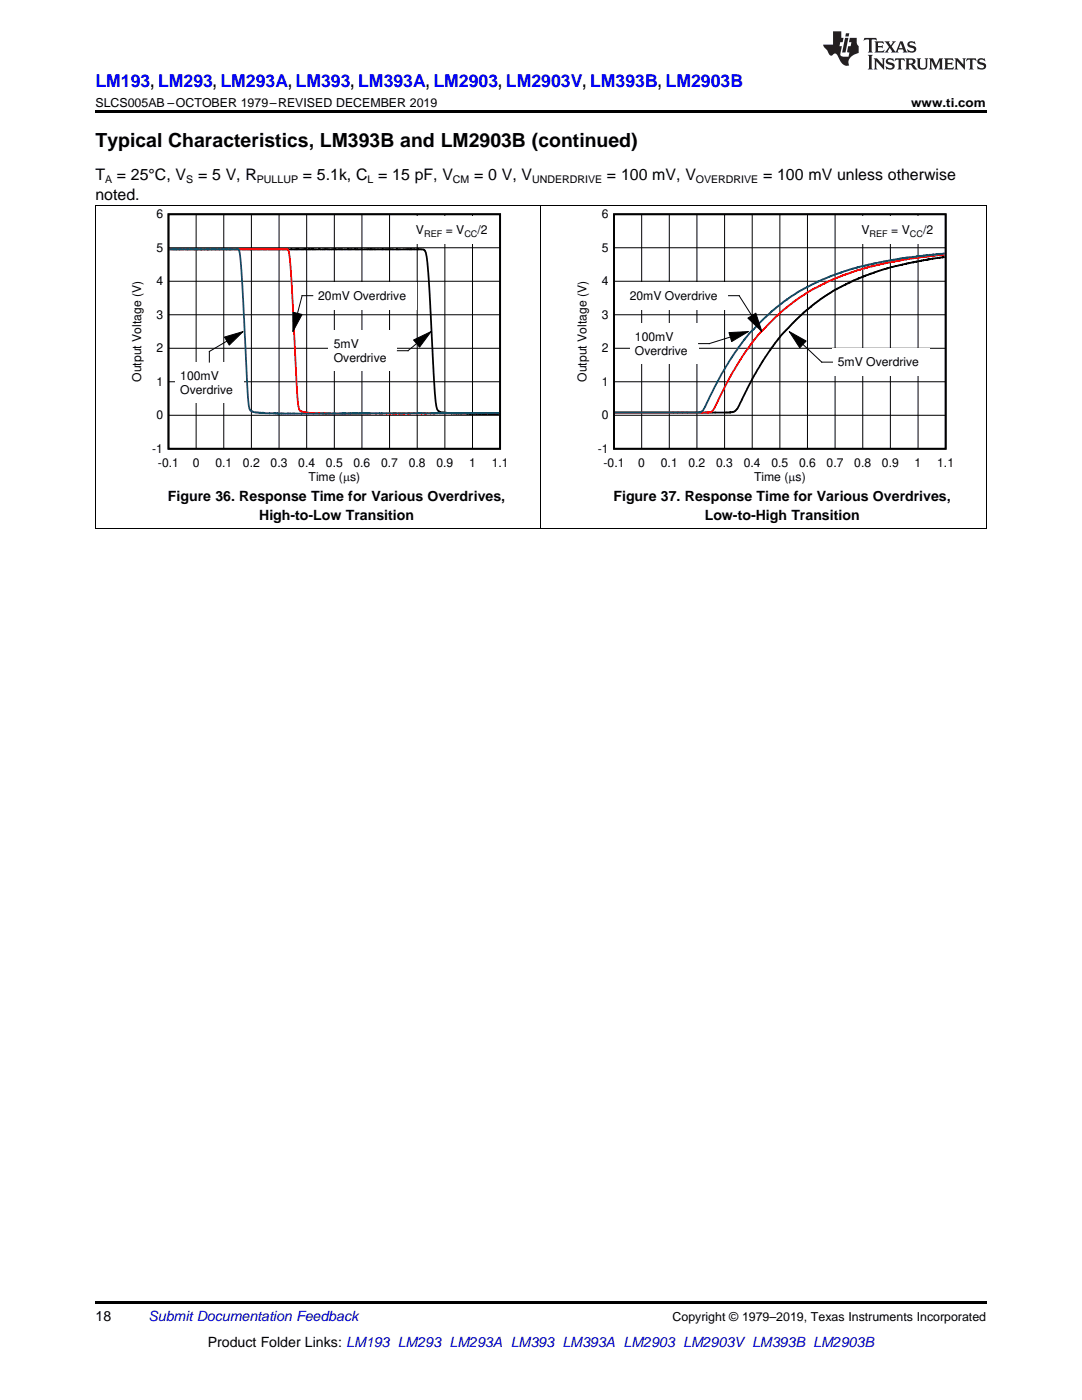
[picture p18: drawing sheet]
<svg xmlns="http://www.w3.org/2000/svg" width="216mm" height="279mm" viewBox="0 0 216 279" stroke-linecap="round" stroke-linejoin="round" font-family="sans-serif">
<defs><g id="words">
<text font-size="3.9" x="19" y="29.3">Typical Characteristics, LM393B and LM2903B (continued)</text>
<text font-size="3.5" fill="#00f" x="19" y="17.3">LM193, LM293, LM293A, LM393, LM393A, LM2903, LM2903V, LM393B, LM2903B</text>
<g font-size="3.2">
<text x="19" y="36">T</text>
<text x="23.3" y="36">= 25°C, V</text>
<text x="39.5" y="36">= 5 V, R</text>
<text x="60.4" y="36">= 5.1k, C = 15 pF, V</text>
<text x="94.6" y="36">= 0 V, V</text>
<text x="121.1" y="36">= 100 mV, V</text>
<text x="152.3" y="36">= 100 mV unless otherwise</text>
<text x="19" y="39.9">noted.</text>
</g>
<g font-size="2.8">
<text x="33.5" y="100">Figure 36. Response Time for Various Overdrives,</text>
<text x="122.4" y="100">Figure 37. Response Time for Various Overdrives,</text>
<text x="51.7" y="103.7">High-to-Low Transition</text>
<text x="140.6" y="103.7">Low-to-High Transition</text>
<text x="19" y="263.6">18</text>
<text x="41.5" y="268.9">Product Folder Links: LM193 LM293 LM293A LM393 LM393A LM2903 LM2903V LM393B LM2903B</text>
</g>
<text font-size="2.8" fill="#0000c8" x="29.6" y="263.6">Submit Documentation Feedback</text>
<g font-size="2.5">
<text x="19" y="21.4">SLCS005AB –OCTOBER 1979–REVISED DECEMBER 2019</text>
<text x="181.8" y="21.4">www.ti.com</text>
<text x="134.2" y="263.6">Copyright © 1979–2019, Texas Instruments Incorporated</text>
</g>
<g font-size="2.4">
<text x="31.2" y="43.6">6</text>
<text x="83" y="46.8">V</text>
<text x="88.9" y="46.8">= V</text>
<text x="95.3" y="46.8">/2</text>
<text x="120.1" y="43.6">6</text>
<text x="171.9" y="46.8">V</text>
<text x="177.8" y="46.8">= V</text>
<text x="184.2" y="46.8">/2</text>
<text x="31.2" y="50.2">5</text>
<text x="120.1" y="50.2">5</text>
<text x="31.2" y="56.9">4</text>
<text x="63.5" y="59.8">20mV Overdrive</text>
<text x="120.1" y="56.9">4</text>
<text x="125.7" y="59.8">20mV Overdrive</text>
<text x="31.2" y="63.6">3</text>
<text x="120.1" y="63.6">3</text>
<text x="31.2" y="70.3">2</text>
<text x="66.6" y="69.5">5mV</text>
<text x="120.1" y="70.3">2</text>
<text x="126.7" y="68.1">100mV</text>
<text x="126.7" y="70.8">Overdrive</text>
<text x="28.1" y="76.2" transform="rotate(-90 28.1 76.2)">Output Voltage (V)</text>
<text x="31.2" y="77">1</text>
<text x="36" y="75.8">100mV</text>
<text x="66.6" y="72.2">Overdrive</text>
<text x="117" y="76.2" transform="rotate(-90 117 76.2)">Output Voltage (V)</text>
<text x="120.1" y="77">1</text>
<text x="167.2" y="73.1">5mV Overdrive</text>
<text x="31.2" y="83.7">0</text>
<text x="36" y="78.5">Overdrive</text>
<text x="120.1" y="83.7">0</text>
<text x="30.4" y="90.4">-1</text>
<text x="31.5" y="93.1">-0.1</text>
<text x="38.5" y="93.1">0</text>
<text x="43" y="93.1">0.1</text>
<text x="48.5" y="93.1">0.2</text>
<text x="54" y="93.1">0.3</text>
<text x="59.5" y="93.1">0.4</text>
<text x="61.6" y="95.9">Time (Ps)</text>
<text x="65" y="93.1">0.5</text>
<text x="70.5" y="93.1">0.6</text>
<text x="76.1" y="93.1">0.7</text>
<text x="81.6" y="93.1">0.8</text>
<text x="87.1" y="93.1">0.9</text>
<text x="93.6" y="93.1">1</text>
<text x="98.1" y="93.1">1.1</text>
<text x="119.3" y="90.4">-1</text>
<text x="120.4" y="93.1">-0.1</text>
<text x="127.4" y="93.1">0</text>
<text x="131.9" y="93.1">0.1</text>
<text x="137.4" y="93.1">0.2</text>
<text x="142.9" y="93.1">0.3</text>
<text x="148.4" y="93.1">0.4</text>
<text x="150.5" y="95.9">Time (Ps)</text>
<text x="153.9" y="93.1">0.5</text>
<text x="159.4" y="93.1">0.6</text>
<text x="165" y="93.1">0.7</text>
<text x="170.5" y="93.1">0.8</text>
<text x="176" y="93.1">0.9</text>
<text x="182.5" y="93.1">1</text>
<text x="187" y="93.1">1.1</text>
</g>
<g font-size="2.1">
<text x="21" y="36.6">A</text>
<text x="37.1" y="36.6">S</text>
<text x="51.3" y="36.6">PULLUP</text>
<text x="73.3" y="36.6">L</text>
<text x="90.4" y="36.6">CM</text>
<text x="106.2" y="36.6">UNDERDRIVE</text>
<text x="138.9" y="36.6">OVERDRIVE</text>
</g>
<g font-size="1.8">
<text x="84.6" y="47.2">REF</text>
<text x="92.7" y="47.2">CC</text>
<text x="173.5" y="47.2">REF</text>
<text x="181.6" y="47.2">CC</text>
</g>
</g></defs>
<path d="M19 259.7h177.8v.5h-177.8z" fill="#000"/>
<g fill="none" stroke="#000" stroke-width=".2">
<path d="M19.1 41.1v64.3M33.6 56.1h66.2M33.6 49.4h66.2M39.1 42.8v46.8M44.7 42.8v46.8M50.2 42.8v46.8M55.7 42.8v46.8M61.2 42.8v46.8M66.7 42.8v46.8M72.2 42.8v46.8M77.7 42.8v46.8M83.3 42.8v46.8"/>
<path d="M88.8 42.8v46.8M94.3 42.8v46.8M107.9 41.1v64.3M196.8 41.1v64.3M33.6 76.2h66.2M33.6 69.5h66.2M33.6 62.8h66.2M33.6 82.9h66.2M19 105.4h177.8"/>
</g>
<path d="M33.6 42.8h66.2v46.8h-66.2zM33.8 49.7h6l.4 .1 1-.1 43 .1a.69 .69 0 0 1 .8 .6l.5 5.3 1 17.7a47.7 47.7 0 0 0 .7 8.3l.3 .4 .4 .2 2.2 .2 9.5 .1" fill="none" stroke="#000" stroke-width=".35"/>
<path d="M33.8 49.7l23.5 .1a.45 .45 0 0 1 .4 .6l.5 6.9 .8 15.3a54.5 54.5 0 0 0 .7 9.1l.2 .3 .6 .3 3.1 .2h36" fill="none" stroke="#f00" stroke-width=".35"/>
<path d="M33.8 49.7l10.6 .1 .1-.2 .1 .2h2.7v-.2l.3 .2a24.4 24.4 0 0 1 .7 6.4l.8 16a59.8 59.8 0 0 0 .7 9.5l.5 .4 .7 .2h1.5l.2 .2h1.1h2.8l.3 .1 .4-.1 2 .1 2.2-.1 1 .1 1.9-.1 35.2-.1" fill="none" stroke="#156" stroke-width=".35"/>
<g fill="#fff">
<path d="M81.9 43.2h17.6v5.5h-17.6z" fill-rule="evenodd"/>
<path d="M62.4 56.3h20.8v5.4h-20.8z" fill-rule="evenodd"/>
</g>
<path d="M58.5 62.3l1.8 .5-1.9 3.4z" fill="#000"/>
<path d="M62.4 59h-2.1l-.9 3.5M58.5 62.3l1.8 .5-1.9 3.4z" fill="none" stroke="#000" stroke-width=".2"/>
<path d="M65.5 65.9h13.8v8.2h-13.8z" fill-rule="evenodd" fill="#fff"/>
<path d="M82.5 67.9l3.5-1.7-2.3 3.1z" fill="#000"/>
<path d="M82.5 67.9l3.5-1.7-2.3 3.1zM83.1 68.6l-1.7 1.4h-2.1" fill="none" stroke="#000" stroke-width=".2"/>
<path d="M34.9 72.3h13.7v8.2h-13.7z" fill-rule="evenodd" fill="#fff"/>
<path d="M44.8 67.3l3.7-1.1-2.8 2.7z" fill="#000"/>
<g fill="none" stroke="#000" stroke-width=".2">
<path d="M122.5 56.1h66.2M122.5 49.4h66.2M128 42.8v46.8M133.6 42.8v46.8M139.1 42.8v46.8M144.6 42.8v46.8M150.1 42.8v46.8M155.6 42.8v46.8M161.1 42.8v46.8M166.6 42.8v46.8M172.2 42.8v46.8M177.7 42.8v46.8"/>
<path d="M183.2 42.8v46.8M41.8 70.1v2.2M44.8 67.3l3.7-1.1-2.8 2.7zM45.3 68.1l-3.5 2M122.5 76.2h66.2M122.5 69.5h66.2M122.5 62.8h66.2M122.5 82.9h66.2"/>
</g>
<path d="M122.5 42.8h66.2v46.8h-66.2zM188.5 51.3l-2.4 .3-4.7 .9-.1 .1-.2-.1-1.3 .4-1.9 .4-4.2 1.3-3.4 1.3-.1 .2-3.2 1.5-3.4 2.1-3.6 3-3.6 3.7-1.2 1.4-3.3 4.7-1.7 2.9-2.9 5.9-.4 .6-.5 .3-.6 .1h-23.1" fill="none" stroke="#000" stroke-width=".35"/>
<path d="M188.5 50.8l-7.4 .9-8 1.6-.1 .2-2.1 .5-1.3 .5-1.5 .4-2.5 1.1-3.2 1.6-2.6 1.6-4.5 3.5-3.6 3.7-1.2 1.4-1.7 2.3-2.6 4.1-1.7 3.1-2 4.2-.5 .7-2 .2-17.3-.1" fill="none" stroke="#f00" stroke-width=".35"/>
<path d="M188.5 50.6l-8.9 1-5.1 .9-4.4 1.1-4.1 1.4-2.3 .9-3.3 1.7-2.5 1.5-4 3-4.2 4.3-1.1 1.3-2.5 3.5-2.1 3.5-3.3 6.5-.8 1-.4 .1h-16.8" fill="none" stroke="#156" stroke-width=".35"/>
<path d="M124.6 56.3h20.7v5.4h-20.7z" fill-rule="evenodd" fill="#fff"/>
<path d="M149.2 63.5l1.6-1 1.2 3.7z" fill="#000"/>
<path d="M145.4 59h2.1l2.5 4M149.2 63.5l1.6-1 1.2 3.7z" fill="none" stroke="#000" stroke-width=".2"/>
<path d="M166.1 69.5h19.4v5.5h-19.4z" fill-rule="evenodd" fill="#fff"/>
<path d="M157.5 66.2l3.4 1.9-1.3 1.3z" fill="#000"/>
<path d="M157.5 66.2l3.4 1.9-1.3 1.3zM160.2 68.7l3.8 3.6h2.1" fill="none" stroke="#000" stroke-width=".2"/>
<path d="M125.6 64.5h13.8v8.2h-13.8z" fill-rule="evenodd" fill="#fff"/>
<path d="M145.5 66.4l3.8-.2-3.3 2z" fill="#000"/>
<path d="M145.5 66.4l3.8-.2-3.3 2zM145.7 67.3l-4.2 1.3h-2.1" fill="none" stroke="#000" stroke-width=".2"/>
<path d="M170.8 43.2h17.6v5.5h-17.6z" fill-rule="evenodd" fill="#fff"/>
<path d="M19 41.1h177.8" fill="none" stroke="#000" stroke-width=".2"/>
<path d="M19 22h177.8v.5h-177.8z" fill="#000"/>
<g fill="#231f20">
<path d="M172.5 7.6l-.1 .5 .4-.2h.6v.1v2.1l-.2 .4h.9l-.2-.4v-2.1l.1-.1h.5l.5 .2-.2-.5zM174.5 8.3l.2 .3v1.5l-.2 .4h1.8l.2-.6a1.04 1.04 0 0 1-1.3 .2v-.7h.6l.3 .2v-.6l-.3 .2h-.6v-.6l.8-.1 .4 .3-.2-.5zM176.5 8.3l.9 1.1-.9 1.1h.8l-.2-.2 .4-.7 .5 .7-.2 .2h1.5l-.2-.2 .2-.4h.9l.1 .4-.2 .2h1l-.3-.3-.7-1.9h-.5l-.9 2-.8-1 .9-1h-.8l.1 .3-.4 .5-.3-.6 .1-.2zM179.7 8.6l.4 1h-.7zM181.3 8.4a.63 .63 0 0 0-.2 .7 .63 .63 0 0 0 .6 .4l.6 .2 .1 .2a.75 .75 0 0 1-.7 .4 .75 .75 0 0 1-.6-.5l.1 .7 .1-.1a1.11 1.11 0 0 0 1.5-.6 1.13 1.13 0 0 0-1.2-.8l-.1-.4a1.04 1.04 0 0 1 1.2 .2l-.2-.5-.2 .1-.4-.2zM173.2 10.9l.2 .4v2.2l-.2 .4h1l-.3-.4v-2.2l.3-.4zM174.3 11.6l.3 .4v1.5l-.3 .4h.8l-.2-.4v-1.3l1.5 1.7v-1.9l.2-.4h-.7l.2 .4v.9l-1.1-1.3zM177 11.8a.62 .62 0 0 0-.2 .7 .62 .62 0 0 0 .6 .4l.6 .1 .1 .3a.76 .76 0 0 1-.7 .3 .76 .76 0 0 1-.7-.4l.2 .7 .1-.1a1.11 1.11 0 0 0 1.5-.6 1.13 1.13 0 0 0-1.2-.8l-.1-.4a1.04 1.04 0 0 1 1.2 .2l-.2-.6-.2 .1-.5-.1zM178.7 11.6l-.2 .6a.61 .61 0 0 1 .8-.3v1.6l-.2 .4h.9l-.2-.4v-1.6a.63 .63 0 0 1 .7 .3l-.1-.6zM180.6 11.6l.3 .4v1.5l-.3 .4h1l-.2-.2-.1-.8 .6 .2a.76 .76 0 0 0 1.2 .7l-1-1a.58 .58 0 0 0 .6-.5 .58 .58 0 0 0-.5-.6zM181.4 11.9h.1a.45 .45 0 0 1 .5 .1 .45 .45 0 0 1 .1 .5l-.8 .2zM182.9 11.6l.2 .2a2.17 2.17 0 0 0 .3 1.9 .99 .99 0 0 0 1.6-.6v-1.1l.2-.4h-.7l.2 .2a1.92 1.92 0 0 1-.2 1.8 .6 .6 0 0 1-.9-.5v-1.1l.2-.4zM185.4 11.6l.2 .4v1.5l-.2 .4h.7l-.2-.4v-1.4l.8 1.8 .8-1.8v1.4l-.2 .4h.9l-.2-.4v-1.5l.2-.4h-.8l-.6 1.5-.6-1.5zM188.4 11.6l.2 .4v1.5l-.2 .4h1.8l.1-.6a1.04 1.04 0 0 1-1.2 .1v-.6h.5l.4 .2v-.6l-.4 .2h-.5v-.7h.8l.3 .3-.1-.6zM190.5 11.6l.2 .4v1.5l-.2 .4h.7l-.2-.4v-1.3l1.5 1.7v-1.9l.2-.4h-.7l.2 .4v.9l-1.1-1.3zM192.9 11.6l-.1 .6a.61 .61 0 0 1 .7-.3l.1 1.6-.3 .4h1l-.3-.4 .1-1.6a.63 .63 0 0 1 .7 .3l-.1-.6zM195.2 11.8a.62 .62 0 0 0-.2 .7 .62 .62 0 0 0 .6 .4l.6 .1 .1 .3a.76 .76 0 0 1-.7 .3 .76 .76 0 0 1-.6-.4l.1 .7 .1-.1a1.11 1.11 0 0 0 1.6-.6 1.13 1.13 0 0 0-1.3-.8l-.1-.4a1.04 1.04 0 0 1 1.2 .2l-.1-.6-.2 .1-.5-.1z"/>
<path d="M166.2 6.3v2.6h-1.9v.4l.8 .9a.91 .91 0 0 0 1 .8 .56 .56 0 0 1 .5-.3 .56 .56 0 0 1 .5 .3l.4 .8a1.53 1.53 0 0 0 1.9 1.2 1.54 1.54 0 0 1 1-2.1l.9-.3v-1.4a1.52 1.52 0 0 1-.4-1.6h-1.3l-.2 .8h.5l-.2 .8h-.5l-.1 1v.2l.4 .1-.2 .8a1.93 1.93 0 0 1-1.6-.3l.3-1.8h-.5l.2-.8h.4l.2-.8h-.4v-1.3zM168.6 7.6l-.6 2.9h.7l.6-2.9zM168.8 6.6l-.1 .7h.6l.2-.7z"/>
</g>
<use href="#words"/>
</svg>
